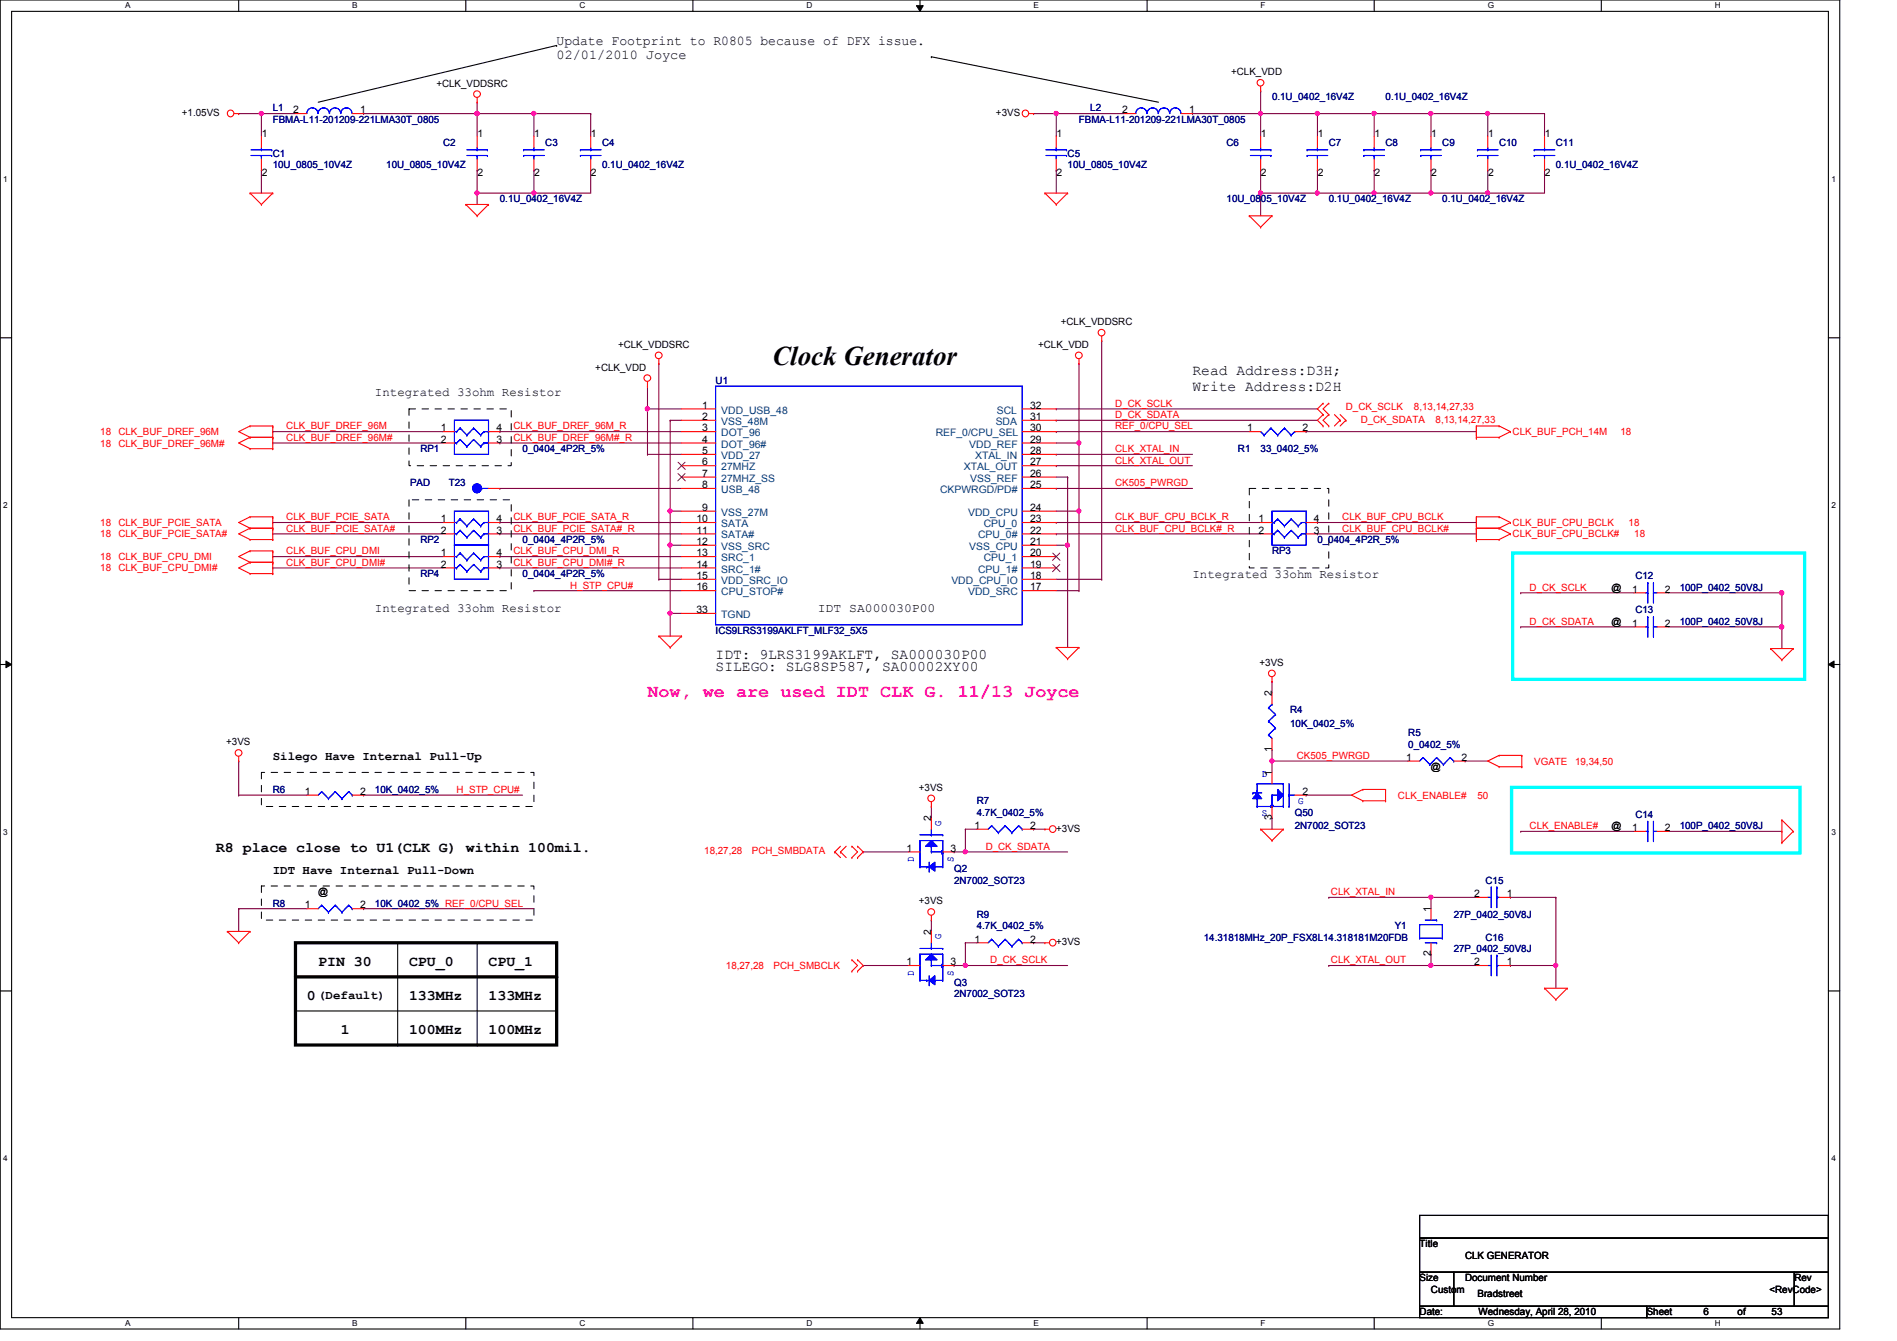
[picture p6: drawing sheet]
<svg xmlns="http://www.w3.org/2000/svg" width="297mm" height="210mm" viewBox="0 0 297 210" stroke-linecap="round" stroke-linejoin="round" font-family="sans-serif">
<defs><g id="words">
<text font-size="4.2" x="120.9" y="57.1">Clock Generator</text>
<text font-size="2.8" fill="#f0f" x="101.4" y="109.1">Now, we are used IDT CLK G. 11/13 Joyce</text>
<g font-size="2.3">
<text x="186.7" y="58.8">Read Address:D3H;</text>
<text x="186.7" y="61.3">Write Address:D2H</text>
<text x="112.1" y="103.2">IDT: 9LRS3199AKLFT, SA000030P00</text>
<text x="112.1" y="105">SILEGO: SLG8SP587, SA00002XY00</text>
<text x="33.8" y="133.4">R8 place close to U1(CLK G) within 100mil.</text>
<text x="49.8" y="151.2">PIN 30</text>
<text x="64" y="151.2">CPU_0</text>
<text x="76.5" y="151.2">CPU_1</text>
<text x="48" y="156.5">0</text>
<text x="53.4" y="161.9">1</text>
<text x="64" y="156.5">133MHz</text>
<text x="64" y="161.9">100MHz</text>
<text x="76.5" y="161.9">100MHz</text>
<text x="76.5" y="156.5">133MHz</text>
</g>
<g font-size="2.1">
<text x="87.2" y="7">Update Footprint to R0805 because of DFX issue.</text>
<text x="87.2" y="9.2">02/01/2010 Joyce</text>
</g>
<g font-size="1.9">
<text x="58.7" y="62">Integrated 33ohm Resistor</text>
<text x="58.7" y="95.8">Integrated 33ohm Resistor</text>
<text x="128.1" y="95.8">IDT SA000030P00</text>
<text x="186.7" y="90.4">Integrated 33ohm Resistor</text>
<text x="42.7" y="119">Silego Have Internal Pull-Up</text>
<text x="42.7" y="136.7">IDT Have Internal Pull-Down</text>
<text x="49.8" y="156.3">(Default)</text>
</g>
<g font-size="1.6">
<text x="192.8" y="11.8">+CLK_VDD</text>
<text x="45.9" y="17.7">2</text>
<text x="56.4" y="17.7">1</text>
<text x="68.3" y="13.5">+CLK_VDDSRC</text>
<text x="175.7" y="17.7">2</text>
<text x="186.2" y="17.7">1</text>
<text x="28.5" y="18.2">+1.05VS</text>
<text x="41" y="21.5">1</text>
<text x="74.8" y="21.5">1</text>
<text x="83.6" y="21.5">1</text>
<text x="92.5" y="21.5">1</text>
<text x="156" y="18.2">+3VS</text>
<text x="165.4" y="21.5">1</text>
<text x="197.4" y="21.5">1</text>
<text x="206.3" y="21.5">1</text>
<text x="215.2" y="21.5">1</text>
<text x="224.1" y="21.5">1</text>
<text x="233" y="21.5">1</text>
<text x="241.9" y="21.5">1</text>
<text x="41" y="27.6">2</text>
<text x="74.8" y="27.6">2</text>
<text x="83.6" y="27.6">2</text>
<text x="92.5" y="27.6">2</text>
<text x="165.4" y="27.6">2</text>
<text x="197.4" y="27.6">2</text>
<text x="206.3" y="27.6">2</text>
<text x="215.2" y="27.6">2</text>
<text x="224.1" y="27.6">2</text>
<text x="233" y="27.6">2</text>
<text x="241.9" y="27.6">2</text>
<text x="166.1" y="50.9">+CLK_VDDSRC</text>
<text x="93.2" y="58">+CLK_VDD</text>
<text x="96.8" y="54.4">+CLK_VDDSRC</text>
<text x="162.6" y="54.4">+CLK_VDD</text>
<text x="109.9" y="64">1</text>
<text x="109.9" y="65.7">2</text>
<text x="161.3" y="65.7">31</text>
<text x="161.3" y="64">32</text>
<text x="69" y="67.5">1</text>
<text x="69" y="69.3">2</text>
<text x="77.7" y="67.5">4</text>
<text x="77.7" y="69.3">3</text>
<text x="109.9" y="69.3">4</text>
<text x="109.9" y="71.1">5</text>
<text x="109.9" y="67.5">3</text>
<text x="161.3" y="71.1">28</text>
<text x="161.3" y="67.5">30</text>
<text x="161.3" y="69.3">29</text>
<text x="195.3" y="67.5">1</text>
<text x="204" y="67.5">2</text>
<text x="109.9" y="74.6">7</text>
<text x="109.9" y="72.9">6</text>
<text x="109.9" y="76.4">8</text>
<text x="161.3" y="76.4">25</text>
<text x="161.3" y="72.9">27</text>
<text x="161.3" y="74.6">26</text>
<text x="69" y="81.7">1</text>
<text x="69" y="83.5">2</text>
<text x="77.7" y="81.7">4</text>
<text x="77.7" y="83.5">3</text>
<text x="109" y="81.7">10</text>
<text x="109" y="83.5">11</text>
<text x="109.9" y="80">9</text>
<text x="161.3" y="83.5">22</text>
<text x="161.3" y="80">24</text>
<text x="161.3" y="81.7">23</text>
<text x="197.1" y="81.7">1</text>
<text x="197.1" y="83.5">2</text>
<text x="205.7" y="81.7">4</text>
<text x="205.7" y="83.5">3</text>
<text x="69" y="87.1">1</text>
<text x="69" y="88.9">2</text>
<text x="77.7" y="87.1">4</text>
<text x="77.7" y="88.9">3</text>
<text x="109" y="85.3">12</text>
<text x="109" y="87.1">13</text>
<text x="109" y="88.9">14</text>
<text x="161.3" y="88.9">19</text>
<text x="161.3" y="87.1">20</text>
<text x="161.3" y="85.3">21</text>
<text x="109" y="90.6">15</text>
<text x="109" y="92.4">16</text>
<text x="109" y="96">33</text>
<text x="161.3" y="90.6">18</text>
<text x="161.3" y="92.4">17</text>
<text x="252.3" y="92.5">@</text>
<text x="255.6" y="92.8">1</text>
<text x="260.7" y="92.8">2</text>
<text x="252.3" y="97.8">@</text>
<text x="255.6" y="98.1">1</text>
<text x="260.7" y="98.1">2</text>
<text x="197.2" y="104.2">+3VS</text>
<text x="199.1" y="109" transform="rotate(-90 199.1 109)">2</text>
<text x="35.4" y="116.7">+3VS</text>
<text x="199.1" y="117.7" transform="rotate(-90 199.1 117.7)">1</text>
<text x="220.2" y="119.1">1</text>
<text x="228.9" y="119.1">2</text>
<text x="47.7" y="124.4">1</text>
<text x="56.4" y="124.4">2</text>
<text x="143.9" y="123.8">+3VS</text>
<text x="199.1" y="121.5" transform="rotate(-90 199.1 121.5)">1</text>
<text x="204" y="124.4">2</text>
<text x="224.1" y="120.6">@</text>
<text x="145.8" y="128.6" transform="rotate(-90 145.8 128.6)">2</text>
<text x="152.6" y="129.8">1</text>
<text x="161.3" y="129.8">2</text>
<text x="165.4" y="130.2">+3VS</text>
<text x="199.1" y="128.4" transform="rotate(-90 199.1 128.4)">3</text>
<text x="252.3" y="129.8">@</text>
<text x="255.6" y="130.1">1</text>
<text x="260.7" y="130.1">2</text>
<text x="141.9" y="133.3">1</text>
<text x="148.8" y="133.3">3</text>
<text x="47.7" y="142.2">1</text>
<text x="49.8" y="140.1">@</text>
<text x="56.4" y="142.2">2</text>
<text x="143.9" y="141.6">+3VS</text>
<text x="224" y="142.8" transform="rotate(-90 224 142.8)">1</text>
<text x="230.8" y="140.4">2</text>
<text x="236" y="140.4">1</text>
<text x="145.8" y="146.3" transform="rotate(-90 145.8 146.3)">2</text>
<text x="152.6" y="147.5">1</text>
<text x="161.3" y="147.5">2</text>
<text x="165.4" y="148">+3VS</text>
<text x="224" y="149.7" transform="rotate(-90 224 149.7)">2</text>
<text x="141.9" y="151.1">1</text>
<text x="148.8" y="151.1">3</text>
<text x="230.8" y="151.1">2</text>
<text x="236" y="151.1">1</text>
<text x="222.3" y="195.2">Title</text>
<text x="229.4" y="197">CLK GENERATOR</text>
<text x="222.3" y="200.6">Size</text>
<text x="224.1" y="202.4">Custom</text>
<text x="229.4" y="200.6">Document Number</text>
<text x="231.3" y="203.1">Bradstreet</text>
<text x="277.1" y="202.4">&lt;RevCode&gt;</text>
<text x="281" y="200.6">Rev</text>
<text x="222.3" y="205.9">Date:</text>
<text x="231.5" y="205.9">Wednesday, April 28, 2010</text>
<text x="257.8" y="205.9">Sheet</text>
<text x="266.7" y="205.9">6</text>
<text x="272.1" y="205.9">of</text>
<text x="277.4" y="205.9">53</text>
</g>
<g font-size="1.6" fill="#000080">
<text x="42.7" y="17.4">L1</text>
<text x="170.7" y="17.4">L2</text>
<text x="199.2" y="15.7">0.1U_0402_16V4Z</text>
<text x="217" y="15.7">0.1U_0402_16V4Z</text>
<text x="42.7" y="19.2">FBMA-L11-201209-221LMA30T_0805</text>
<text x="69.4" y="22.8">C2</text>
<text x="85.4" y="22.8">C3</text>
<text x="94.3" y="22.8">C4</text>
<text x="168.9" y="19.2">FBMA-L11-201209-221LMA30T_0805</text>
<text x="192.1" y="22.8">C6</text>
<text x="208.1" y="22.8">C7</text>
<text x="217" y="22.8">C8</text>
<text x="225.8" y="22.8">C9</text>
<text x="234.7" y="22.8">C10</text>
<text x="243.6" y="22.8">C11</text>
<text x="42.7" y="24.6">C1</text>
<text x="42.7" y="26.3">10U_0805_10V4Z</text>
<text x="60.5" y="26.3">10U_0805_10V4Z</text>
<text x="94.3" y="26.3">0.1U_0402_16V4Z</text>
<text x="167.2" y="24.6">C5</text>
<text x="167.2" y="26.3">10U_0805_10V4Z</text>
<text x="243.6" y="26.3">0.1U_0402_16V4Z</text>
<text x="78.3" y="31.7">0.1U_0402_16V4Z</text>
<text x="192.1" y="31.7">10U_0805_10V4Z</text>
<text x="208.1" y="31.7">0.1U_0402_16V4Z</text>
<text x="225.8" y="31.7">0.1U_0402_16V4Z</text>
<text x="112.1" y="60.1">U1</text>
<text x="65.8" y="70.8">RP1</text>
<text x="81.8" y="70.8">0_0404_4P2R_5%</text>
<text x="193.8" y="70.8">R1</text>
<text x="197.4" y="70.8">33_0402_5%</text>
<text x="64.2" y="76.1">PAD</text>
<text x="70.3" y="76.1">T23</text>
<text x="65.8" y="85">RP2</text>
<text x="81.8" y="85">0_0404_4P2R_5%</text>
<text x="199.2" y="86.8">RP3</text>
<text x="206.3" y="85">0_0404_4P2R_5%</text>
<text x="65.8" y="90.3">RP4</text>
<text x="81.8" y="90.3">0_0404_4P2R_5%</text>
<text x="256.1" y="90.7">C12</text>
<text x="263" y="92.5">100P_0402_50V8J</text>
<text x="112.1" y="99.2">ICS9LRS3199AKLFT_MLF32_5X5</text>
<text x="256.1" y="96">C13</text>
<text x="263" y="97.8">100P_0402_50V8J</text>
<text x="202" y="111.7">R4</text>
<text x="202" y="113.8">10K_0402_5%</text>
<text x="220.5" y="115.2">R5</text>
<text x="220.5" y="117">0_0402_5%</text>
<text x="42.7" y="124.1">R6</text>
<text x="58.7" y="124.1">10K_0402_5%</text>
<text x="152.9" y="125.9">R7</text>
<text x="152.9" y="127.7">4.7K_0402_5%</text>
<text x="202.7" y="127.7">Q50</text>
<text x="202.7" y="129.8">2N7002_SOT23</text>
<text x="256.1" y="128">C14</text>
<text x="263" y="129.8">100P_0402_50V8J</text>
<text x="149.4" y="136.6">Q2</text>
<text x="42.7" y="141.9">R8</text>
<text x="58.7" y="141.9">10K_0402_5% REF_0/CPU_SEL</text>
<text x="149.4" y="138.3">2N7002_SOT23</text>
<text x="152.9" y="143.7">R9</text>
<text x="227.6" y="143.7">27P_0402_50V8J</text>
<text x="232.6" y="138.3">C15</text>
<text x="152.9" y="145.5">4.7K_0402_5%</text>
<text x="188.5" y="147.2">14.31818MHz_20P_FSX8L14.318181M20FDB</text>
<text x="218.4" y="145.5">Y1</text>
<text x="227.6" y="149">27P_0402_50V8J</text>
<text x="232.6" y="147.2">C16</text>
<text x="149.4" y="154.3">Q3</text>
<text x="149.4" y="156.1">2N7002_SOT23</text>
</g>
<g font-size="1.6" fill="#004080">
<text x="112.9" y="64.7">VDD_USB_48</text>
<text x="156.1" y="64.7">SCL</text>
<text x="112.9" y="70.1">DOT_96#</text>
<text x="112.9" y="66.5">VSS_48M</text>
<text x="112.9" y="71.8">VDD_27</text>
<text x="112.9" y="68.3">DOT_96</text>
<text x="146.5" y="68.3">REF_0/CPU_SEL</text>
<text x="151.8" y="70.1">VDD_REF</text>
<text x="152.7" y="71.8">XTAL_IN</text>
<text x="155.9" y="66.5">SDA</text>
<text x="112.9" y="75.4">27MHZ_SS</text>
<text x="112.9" y="73.6">27MHZ</text>
<text x="112.9" y="77.2">USB_48</text>
<text x="147.2" y="77.2">CKPWRGD/PD#</text>
<text x="150.9" y="73.6">XTAL_OUT</text>
<text x="151.9" y="75.4">VSS_REF</text>
<text x="112.9" y="82.5">SATA</text>
<text x="112.9" y="80.7">VSS_27M</text>
<text x="151.6" y="80.7">VDD_CPU</text>
<text x="154" y="82.5">CPU_0</text>
<text x="112.9" y="84.3">SATA#</text>
<text x="112.9" y="86.1">VSS_SRC</text>
<text x="112.9" y="87.8">SRC_1</text>
<text x="112.9" y="89.6">SRC_1#</text>
<text x="151.8" y="86.1">VSS_CPU</text>
<text x="153.2" y="89.6">CPU_1#</text>
<text x="153.2" y="84.3">CPU_0#</text>
<text x="154" y="87.8">CPU_1</text>
<text x="112.9" y="91.4">VDD_SRC_IO</text>
<text x="112.9" y="93.2">CPU_STOP#</text>
<text x="149" y="91.4">VDD_CPU_IO</text>
<text x="151.6" y="93.2">VDD_SRC</text>
<text x="112.9" y="96.7">TGND</text>
</g>
<g font-size="1.6" fill="#f00">
<text x="174.6" y="63.7">D_CK_SCLK</text>
<text x="174.6" y="65.4">D_CK_SDATA</text>
<text x="210.7" y="64.2">D_CK_SCLK</text>
<text x="221.4" y="64.2">8,13,14,27,33</text>
<text x="15.7" y="68.1">18</text>
<text x="15.7" y="69.9">18</text>
<text x="18.5" y="68.1">CLK_BUF_DREF_96M</text>
<text x="18.5" y="69.9">CLK_BUF_DREF_96M#</text>
<text x="44.8" y="67.2">CLK_BUF_DREF_96M</text>
<text x="44.8" y="69">CLK_BUF_DREF_96M#</text>
<text x="80.4" y="67.2">CLK_BUF_DREF_96M_R</text>
<text x="80.4" y="69">CLK_BUF_DREF_96M#_R</text>
<text x="174.6" y="70.8">CLK_XTAL_IN</text>
<text x="174.6" y="67.2">REF_0/CPU_SEL</text>
<text x="213.1" y="66.2">D_CK_SDATA</text>
<text x="224.8" y="66.2">8,13,14,27,33</text>
<text x="236.9" y="68.1">CLK_BUF_PCH_14M</text>
<text x="253.7" y="68.1">18</text>
<text x="174.6" y="72.6">CLK_XTAL_OUT</text>
<text x="174.6" y="76.1">CK505_PWRGD</text>
<text x="15.7" y="82.3">18</text>
<text x="18.5" y="82.3">CLK_BUF_PCIE_SATA</text>
<text x="44.8" y="81.4">CLK_BUF_PCIE_SATA</text>
<text x="44.8" y="83.2">CLK_BUF_PCIE_SATA#</text>
<text x="80.4" y="81.4">CLK_BUF_PCIE_SATA_R</text>
<text x="80.4" y="83.2">CLK_BUF_PCIE_SATA#_R</text>
<text x="174.6" y="81.4">CLK_BUF_CPU_BCLK_R</text>
<text x="174.6" y="83.2">CLK_BUF_CPU_BCLK#_R</text>
<text x="210.2" y="81.4">CLK_BUF_CPU_BCLK</text>
<text x="210.2" y="83.2">CLK_BUF_CPU_BCLK#</text>
<text x="236.9" y="82.3">CLK_BUF_CPU_BCLK</text>
<text x="255" y="82.3">18</text>
<text x="15.7" y="84.1">18</text>
<text x="15.7" y="87.7">18</text>
<text x="15.7" y="89.5">18</text>
<text x="18.5" y="84.1">CLK_BUF_PCIE_SATA#</text>
<text x="18.5" y="87.7">CLK_BUF_CPU_DMI</text>
<text x="18.5" y="89.5">CLK_BUF_CPU_DMI#</text>
<text x="44.8" y="88.6">CLK_BUF_CPU_DMI#</text>
<text x="44.8" y="86.8">CLK_BUF_CPU_DMI</text>
<text x="80.4" y="88.6">CLK_BUF_CPU_DMI#_R</text>
<text x="80.4" y="86.8">CLK_BUF_CPU_DMI_R</text>
<text x="236.9" y="84.1">CLK_BUF_CPU_BCLK#</text>
<text x="255.9" y="84.1">18</text>
<text x="89.3" y="92.1">H_STP_CPU#</text>
<text x="239.5" y="92.5">D_CK_SCLK</text>
<text x="239.5" y="97.8">D_CK_SDATA</text>
<text x="203.1" y="118.8">CK505_PWRGD</text>
<text x="240.2" y="119.7">VGATE</text>
<text x="246.6" y="119.7">19,34,50</text>
<text x="71.5" y="124.1">H_STP_CPU#</text>
<text x="218.9" y="125">CLK_ENABLE#</text>
<text x="231.3" y="125">50</text>
<text x="239.5" y="129.8">CLK_ENABLE#</text>
<text x="110.3" y="133.7">18,27,28</text>
<text x="117.7" y="133.7">PCH_SMBDATA</text>
<text x="154.3" y="133">D_CK_SDATA</text>
<text x="208.4" y="140.1">CLK_XTAL_IN</text>
<text x="113.7" y="151.7">18,27,28</text>
<text x="121.1" y="151.7">PCH_SMBCLK</text>
<text x="155.1" y="150.8">D_CK_SCLK</text>
<text x="208.4" y="150.8">CLK_XTAL_OUT</text>
</g>
<g font-size="1.6" fill="#00f">
<text x="197.6" y="121.6">D</text>
<text x="203.3" y="125.9">G</text>
<text x="147.4" y="129.2" transform="rotate(-90 147.4 129.2)">G</text>
<text x="197.6" y="127.8">S</text>
<text x="143.1" y="135" transform="rotate(-90 143.1 135)">D</text>
<text x="149.3" y="135" transform="rotate(-90 149.3 135)">S</text>
<text x="147.4" y="147" transform="rotate(-90 147.4 147)">G</text>
<text x="143.1" y="152.7" transform="rotate(-90 143.1 152.7)">D</text>
<text x="149.3" y="152.7" transform="rotate(-90 149.3 152.7)">S</text>
</g>
<g font-size="1.3">
<text x="19.6" y="1.3">A</text>
<text x="55.2" y="1.3">B</text>
<text x="90.7" y="1.3">C</text>
<text x="126.3" y="1.3">D</text>
<text x="161.8" y="1.3">E</text>
<text x="197.4" y="1.3">F</text>
<text x="233" y="1.3">G</text>
<text x="268.5" y="1.3">H</text>
<text x=".5" y="28.4">1</text>
<text x="286.8" y="28.4">1</text>
<text x=".5" y="79.5">2</text>
<text x="286.8" y="79.5">2</text>
<text x=".5" y="130.7">3</text>
<text x="286.8" y="130.7">3</text>
<text x=".5" y="181.8">4</text>
<text x="286.8" y="181.8">4</text>
<text x="19.6" y="207.6">A</text>
<text x="55.2" y="207.6">B</text>
<text x="90.7" y="207.6">C</text>
<text x="126.3" y="207.6">D</text>
<text x="161.8" y="207.6">E</text>
<text x="197.4" y="207.6">F</text>
<text x="233" y="207.6">G</text>
<text x="268.5" y="207.6">H</text>
</g>
</g></defs>
<path d="M0 0h288.1v208h-288.1zM1.8 1.8h284.5v204.4h-284.5z" fill="none" stroke="#000" stroke-width=".17"/>
<g fill="#fff">
<path d="M19.6 .2h.8v1.4h-.8z"/>
<path d="M19.6 206.4h.8v1.4h-.8z"/>
</g>
<path d="M37.4 0v1.8M37.4 206.2v1.8" fill="none" stroke="#000" stroke-width=".17"/>
<g fill="#fff">
<path d="M55.2 .2h.8v1.4h-.8z"/>
<path d="M55.2 206.4h.8v1.4h-.8z"/>
</g>
<path d="M72.9 0v1.8M72.9 206.2v1.8" fill="none" stroke="#000" stroke-width=".17"/>
<g fill="#fff">
<path d="M90.7 .2h.9v1.4h-.9z"/>
<path d="M90.7 206.4h.9v1.4h-.9z"/>
</g>
<path d="M108.5 0v1.8M108.5 206.2v1.8" fill="none" stroke="#000" stroke-width=".17"/>
<g fill="#fff">
<path d="M126.3 .2h.9v1.4h-.9z"/>
<path d="M126.3 206.4h.9v1.4h-.9z"/>
</g>
<path d="M144.1 0v1.8M144.1 206.2v1.8" fill="none" stroke="#000" stroke-width=".17"/>
<path d="M143.5 .9h1.1l-.5 .9zM144.1 206.2l.5 .9h-1.1z" fill="#000"/>
<path d="M143.5 .9h1.1l-.5 .9zM144.1 206.2l.5 .9h-1.1z" fill="none" stroke="#000" stroke-width=".16"/>
<g fill="#fff">
<path d="M161.8 .2h.8v1.4h-.8z"/>
<path d="M161.8 206.4h.8v1.4h-.8z"/>
</g>
<path d="M179.6 0v1.8M179.6 206.2v1.8" fill="none" stroke="#000" stroke-width=".17"/>
<g fill="#fff">
<path d="M197.4 .2h.8v1.4h-.8z"/>
<path d="M197.4 206.4h.8v1.4h-.8z"/>
</g>
<path d="M215.2 0v1.8M215.2 206.2v1.8" fill="none" stroke="#000" stroke-width=".17"/>
<g fill="#fff">
<path d="M233 .2h.9v1.4h-.9z"/>
<path d="M233 206.4h.9v1.4h-.9z"/>
</g>
<path d="M250.7 0v1.8M250.7 206.2v1.8" fill="none" stroke="#000" stroke-width=".17"/>
<g fill="#fff">
<path d="M268.5 .2h.9v1.4h-.9z"/>
<path d="M268.5 206.4h.9v1.4h-.9z"/>
<path d="M.5 27.3h.7v1.4h-.7z"/>
<path d="M286.8 27.3h.6v1.4h-.6z"/>
<path d="M.5 78.4h.7v1.4h-.7z"/>
<path d="M286.8 78.4h.6v1.4h-.6z"/>
</g>
<path d="M0 52.9h1.8M286.3 52.9h1.8" fill="none" stroke="#000" stroke-width=".17"/>
<g fill="#fff">
<path d="M.5 129.5h.7v1.4h-.7z"/>
<path d="M286.8 129.5h.6v1.4h-.6z"/>
</g>
<path d="M0 104h1.8M286.3 104h1.8" fill="none" stroke="#000" stroke-width=".17"/>
<path d="M.9 103.5l.9 .5-.9 .5zM286.3 104l.9-.5v1z" fill="#000"/>
<path d="M.9 103.5l.9 .5-.9 .5zM286.3 104l.9-.5v1z" fill="none" stroke="#000" stroke-width=".16"/>
<g fill="#fff">
<path d="M.5 180.6h.7v1.4h-.7z"/>
<path d="M286.8 180.6h.6v1.4h-.6z"/>
</g>
<path d="M0 155.1h1.8M286.3 155.1h1.8" fill="none" stroke="#000" stroke-width=".17"/>
<path d="M42.7 67.6h.1M42.7 69.3h.1M42.7 67.6h26.7M42.7 69.3h26.7M101.4 64h.1M101.4 60.5v10.6M101.4 64h5.3" fill="none" stroke="#800040" stroke-width=".17"/>
<circle cx="101.4" cy="64" r=".32" fill="#f0f"/>
<circle cx="101.4" cy="64" r=".32" fill="none" stroke="#f0f" stroke-width=".17"/>
<g fill="none" stroke="#800040" stroke-width=".17">
<path d="M101.4 71.1h.1M101.4 71.1h5.3M42.7 88.9h.1M42.7 87.1h.1M42.7 88.9h26.7M42.7 87.1h26.7M103.2 90.7h.1M103.2 90.7h3.5M37.4 119.1h.1M37.4 119.1v5.4M37.4 124.5h.1M37.4 124.5h10.6"/>
<path d="M56.9 124.5h.1M56.9 124.5h24.9M224.1 151.1h.1M224.1 151.1h7.1"/>
</g>
<circle cx="224" cy="151.1" r=".32" fill="#f0f"/>
<circle cx="224" cy="151.1" r=".32" fill="none" stroke="#f0f" stroke-width=".17"/>
<path d="M224.1 140.5h.1M224.1 140.5h7.1M243.6 140.5h.1M243.6 140.5v10.6" fill="none" stroke="#800040" stroke-width=".17"/>
<circle cx="224" cy="140.4" r=".32" fill="#f0f"/>
<circle cx="224" cy="140.4" r=".32" fill="none" stroke="#f0f" stroke-width=".17"/>
<path d="M78.3 88.9h.1M78.3 87.1h.1M78.3 88.9h28.4M78.3 87.1h28.4M224.1 149.4h.1M224.1 149.4v1.7M243.6 151.1h.1M243.6 151.1v3.6" fill="none" stroke="#800040" stroke-width=".17"/>
<circle cx="243.6" cy="151.1" r=".32" fill="#f0f"/>
<circle cx="243.6" cy="151.1" r=".32" fill="none" stroke="#f0f" stroke-width=".17"/>
<path d="M74.7 17.8h.1M74.7 17.8h8.9M74.7 26.7h.1M74.7 30.2h.1M74.7 26.7v5.3M224.1 140.5h.1M224.1 140.5v1.7M236.5 151.1h.1M236.5 140.5h.1M236.5 151.1h7.1M236.5 140.5h7.1" fill="none" stroke="#800040" stroke-width=".17"/>
<circle cx="74.7" cy="17.8" r=".32" fill="#f0f"/>
<circle cx="74.7" cy="17.8" r=".32" fill="none" stroke="#f0f" stroke-width=".17"/>
<path d="M74.7 17.8h.1M74.7 17.8v3.5M83.6 17.8h.1M83.6 17.8v3.5M74.7 30.2h.1M74.7 30.2h8.9" fill="none" stroke="#800040" stroke-width=".17"/>
<circle cx="74.7" cy="30.2" r=".32" fill="#f0f"/>
<circle cx="74.7" cy="30.2" r=".32" fill="none" stroke="#f0f" stroke-width=".17"/>
<path d="M83.6 17.8h.1M83.6 17.8h8.9M83.6 26.7h.1M83.6 26.7v3.5" fill="none" stroke="#800040" stroke-width=".17"/>
<circle cx="83.6" cy="17.8" r=".32" fill="#f0f"/>
<circle cx="83.6" cy="17.8" r=".32" fill="none" stroke="#f0f" stroke-width=".17"/>
<path d="M83.6 30.2h.1M83.6 30.2h8.9" fill="none" stroke="#800040" stroke-width=".17"/>
<circle cx="83.6" cy="30.2" r=".32" fill="#f0f"/>
<circle cx="83.6" cy="30.2" r=".32" fill="none" stroke="#f0f" stroke-width=".17"/>
<path d="M37.4 17.8h.1M37.4 17.8h8.9M40.9 17.8h.1M56.9 17.8h.1M56.9 17.8h17.8M92.5 17.8h.1M92.5 17.8v3.5M40.9 26.7h.1M40.9 26.7v3.5M92.5 26.7h.1M92.5 26.7v3.5" fill="none" stroke="#800040" stroke-width=".17"/>
<circle cx="74.7" cy="17.8" r=".32" fill="#f0f"/>
<circle cx="74.7" cy="17.8" r=".32" fill="none" stroke="#f0f" stroke-width=".17"/>
<path d="M40.9 17.8h.1M40.9 17.8v3.5" fill="none" stroke="#800040" stroke-width=".17"/>
<circle cx="40.9" cy="17.8" r=".32" fill="#f0f"/>
<circle cx="40.9" cy="17.8" r=".32" fill="none" stroke="#f0f" stroke-width=".17"/>
<g fill="none" stroke="#800040" stroke-width=".17">
<path d="M103.2 56.9h.1M103.2 56.9v33.8M165.4 72.9h.1M165.4 71.1h.1M165.4 76.5h.1M165.4 74.7h1.8M165.4 72.9h21.3M165.4 71.1h21.3M165.4 76.5h21.3M167.2 74.7h.1M168.9 69.3h.1M168.9 69.3v10.7"/>
<path d="M165.4 80h3.5M168.9 80h.1M151.2 151.1h.1M151.2 151.1h16"/>
</g>
<circle cx="151.1" cy="151.1" r=".32" fill="#f0f"/>
<circle cx="151.1" cy="151.1" r=".32" fill="none" stroke="#f0f" stroke-width=".17"/>
<path d="M151.2 133.3h.1M151.2 133.3h16M135.2 151.1h.1M135.2 151.1h7.1M145.8 144h.1M145.8 144v1.8M149.4 151.1h.1M151.2 147.6h.1M151.2 147.6v3.5h-1.8M151.2 147.6h1.7M161.8 147.6h.1M161.8 147.6h1.8" fill="none" stroke="#800040" stroke-width=".17"/>
<circle cx="151.1" cy="133.3" r=".32" fill="#f0f"/>
<circle cx="151.1" cy="133.3" r=".32" fill="none" stroke="#f0f" stroke-width=".17"/>
<g fill="none" stroke="#800040" stroke-width=".17">
<path d="M167.2 85.3h.1M167.2 85.3v16M135.2 133.3h.1M135.2 133.3h7.1M145.8 126.2h.1M145.8 126.2v1.8M149.4 133.3h.1M151.2 129.8h.1M151.2 129.8h1.7M151.2 129.8v3.5h-1.8M161.8 129.8h.1M161.8 129.8h1.8"/>
<path d="M37.4 142.2h.1M37.4 142.2v3.6M37.4 142.2h10.6M56.9 142.2h.1M56.9 142.2h26.7"/>
</g>
<circle cx="167.1" cy="85.3" r=".32" fill="#f0f"/>
<circle cx="167.1" cy="85.3" r=".32" fill="none" stroke="#f0f" stroke-width=".17"/>
<g fill="none" stroke="#800040" stroke-width=".17">
<path d="M104.9 65.8h.1M104.9 65.8h1.8M104.9 65.8v14.2M204.5 67.6h.1M204.5 67.6h26.7M83.6 92.5h.1M83.6 92.5h23.1M104.9 80h.1M165.4 81.8h.1M165.4 83.6h.1M165.4 81.8h32M165.4 83.6h32"/>
<path d="M206.3 81.8h.1M206.3 83.6h.1M206.3 81.8h24.9M206.3 83.6h24.9"/>
</g>
<circle cx="104.9" cy="80" r=".32" fill="#f0f"/>
<circle cx="104.9" cy="80" r=".32" fill="none" stroke="#f0f" stroke-width=".17"/>
<path d="M168.9 56.9h.1M168.9 56.9v12.4M78.3 67.6h.1M78.3 69.3h.1M78.3 67.6h28.4M78.3 69.3h28.4M165.4 69.3h3.5M168.9 69.3h.1M165.4 85.3h1.8M167.2 85.3h.1" fill="none" stroke="#800040" stroke-width=".17"/>
<circle cx="168.9" cy="69.3" r=".32" fill="#f0f"/>
<circle cx="168.9" cy="69.3" r=".32" fill="none" stroke="#f0f" stroke-width=".17"/>
<path d="M224.1 17.8h.1M224.1 17.8h8.9M233 17.8h.1M233 17.8v3.5M206.3 26.7h.1M206.3 26.7v3.5" fill="none" stroke="#800040" stroke-width=".17"/>
<circle cx="224" cy="17.8" r=".32" fill="#f0f"/>
<circle cx="224" cy="17.8" r=".32" fill="none" stroke="#f0f" stroke-width=".17"/>
<path d="M161.8 17.8h.1M161.8 17.8h3.6M165.4 17.8h.1M165.4 17.8v3.5M197.4 17.8h.1M197.4 17.8h8.9" fill="none" stroke="#800040" stroke-width=".17"/>
<circle cx="197.4" cy="17.8" r=".32" fill="#f0f"/>
<circle cx="197.4" cy="17.8" r=".32" fill="none" stroke="#f0f" stroke-width=".17"/>
<path d="M215.2 30.2h.1M224.1 26.7h.1M224.1 26.7v3.5h-8.9" fill="none" stroke="#800040" stroke-width=".17"/>
<circle cx="215.2" cy="30.2" r=".32" fill="#f0f"/>
<circle cx="215.2" cy="30.2" r=".32" fill="none" stroke="#f0f" stroke-width=".17"/>
<g fill="none" stroke="#800040" stroke-width=".17">
<path d="M186.7 17.8h.1M197.4 14.2h.1M197.4 14.2v3.6h-10.7M206.3 17.8h.1M206.3 17.8h8.9M206.3 17.8v3.5M215.2 17.8h.1M215.2 17.8v3.5M165.4 26.7h.1M165.4 26.7v3.5M197.4 26.7h.1M197.4 30.2h.1"/>
<path d="M197.4 26.7v7.1"/>
</g>
<circle cx="206.3" cy="17.8" r=".32" fill="#f0f"/>
<circle cx="206.3" cy="17.8" r=".32" fill="none" stroke="#f0f" stroke-width=".17"/>
<path d="M197.4 30.2h.1M197.4 30.2h8.9" fill="none" stroke="#800040" stroke-width=".17"/>
<circle cx="197.4" cy="30.2" r=".32" fill="#f0f"/>
<circle cx="197.4" cy="30.2" r=".32" fill="none" stroke="#f0f" stroke-width=".17"/>
<path d="M165.4 17.8h.1M165.4 17.8h10.7" fill="none" stroke="#800040" stroke-width=".17"/>
<circle cx="165.4" cy="17.8" r=".32" fill="#f0f"/>
<circle cx="165.4" cy="17.8" r=".32" fill="none" stroke="#f0f" stroke-width=".17"/>
<path d="M233 17.8h.1M233 17.8h8.8M241.8 17.8h.1M241.8 17.8v3.5" fill="none" stroke="#800040" stroke-width=".17"/>
<circle cx="232.9" cy="17.8" r=".32" fill="#f0f"/>
<circle cx="232.9" cy="17.8" r=".32" fill="none" stroke="#f0f" stroke-width=".17"/>
<path d="M197.4 17.8h.1M197.4 17.8v3.5M233 30.2h.1M241.8 26.7h.1M241.8 26.7v3.5h-8.8" fill="none" stroke="#800040" stroke-width=".17"/>
<circle cx="232.9" cy="30.2" r=".32" fill="#f0f"/>
<circle cx="232.9" cy="30.2" r=".32" fill="none" stroke="#f0f" stroke-width=".17"/>
<path d="M206.3 30.2h.1M215.2 26.7h.1M215.2 26.7v3.5h-8.9" fill="none" stroke="#800040" stroke-width=".17"/>
<circle cx="206.3" cy="30.2" r=".32" fill="#f0f"/>
<circle cx="206.3" cy="30.2" r=".32" fill="none" stroke="#f0f" stroke-width=".17"/>
<path d="M215.2 17.8h.1M215.2 17.8h8.9M224.1 17.8h.1M224.1 17.8v3.5" fill="none" stroke="#800040" stroke-width=".17"/>
<circle cx="215.2" cy="17.8" r=".32" fill="#f0f"/>
<circle cx="215.2" cy="17.8" r=".32" fill="none" stroke="#f0f" stroke-width=".17"/>
<path d="M224.1 30.2h.1M233 26.7h.1M233 26.7v3.5h-8.9" fill="none" stroke="#800040" stroke-width=".17"/>
<circle cx="224" cy="30.2" r=".32" fill="#f0f"/>
<circle cx="224" cy="30.2" r=".32" fill="none" stroke="#f0f" stroke-width=".17"/>
<path d="M167.2 74.7h.1M167.2 74.7v10.6M165.4 92.5h3.5M168.9 92.5h.1M168.9 80h.1M168.9 80v12.5" fill="none" stroke="#800040" stroke-width=".17"/>
<circle cx="168.9" cy="80" r=".32" fill="#f0f"/>
<circle cx="168.9" cy="80" r=".32" fill="none" stroke="#f0f" stroke-width=".17"/>
<path d="M42.7 81.8h.1M42.7 83.6h.1M42.7 81.8h26.7M42.7 83.6h26.7M104.9 96h.1M104.9 85.3h.1M104.9 96h1.8M104.9 85.3v10.7" fill="none" stroke="#800040" stroke-width=".17"/>
<circle cx="104.9" cy="85.3" r=".32" fill="#f0f"/>
<circle cx="104.9" cy="85.3" r=".32" fill="none" stroke="#f0f" stroke-width=".17"/>
<path d="M104.9 96h.1M104.9 96v3.6" fill="none" stroke="#800040" stroke-width=".17"/>
<circle cx="104.9" cy="96" r=".32" fill="#f0f"/>
<circle cx="104.9" cy="96" r=".32" fill="none" stroke="#f0f" stroke-width=".17"/>
<g fill="none" stroke="#800040" stroke-width=".17">
<path d="M172.5 53.3h.1M172.5 53.3v37.4M165.4 64h.1M165.4 65.8h.1M165.4 64h40.9M165.4 65.8h40.9M78.3 81.8h.1M78.3 83.6h.1M78.3 81.8h28.4M78.3 83.6h28.4M104.9 85.3h.1M104.9 80h.1"/>
<path d="M104.9 85.3h1.8M104.9 80h1.8M104.9 80v5.3M165.4 90.7h7.1M172.5 90.7h.1M199.2 119.1h.1M199.2 119.1h21.3M229.4 119.1h.1M229.4 119.1h3.6M199.2 128h.1M199.2 128v1.8M204.5 124.5h.1"/>
<path d="M204.5 124.5h7.1M208.1 151.1h.1M208.1 140.5h.1M208.1 151.1h16M208.1 140.5h16"/>
</g>
<circle cx="199.2" cy="119.1" r=".32" fill="#f0f"/>
<circle cx="199.2" cy="119.1" r=".32" fill="none" stroke="#f0f" stroke-width=".17"/>
<g fill="none" stroke="#800040" stroke-width=".17">
<path d="M74.7 16h.1M74.7 16v1.8M78.3 76.5h.1M78.3 76.5h28.4M261.2 92.8h17.8M279 92.8h.1M199.2 117.3h.1M199.2 119.1h.1M199.2 106.7h.1M199.2 106.7v1.8M199.2 117.3v3.6M238.1 130.1h.1"/>
<path d="M238.1 130.1h17.8M261.2 130.1h17.8M279 130.1h.1"/>
</g>
<circle cx="279" cy="92.8" r=".34" fill="#f0f"/>
<circle cx="279" cy="92.8" r=".34" fill="none" stroke="#f0f" stroke-width=".17"/>
<path d="M238.1 92.8h.1M238.1 92.8h17.8M261.2 98.1h17.8M279 98.1h.1" fill="none" stroke="#800040" stroke-width=".17"/>
<circle cx="279" cy="98.1" r=".34" fill="#f0f"/>
<circle cx="279" cy="98.1" r=".34" fill="none" stroke="#f0f" stroke-width=".17"/>
<path d="M165.4 67.6h.1M165.4 67.6h30.2M238.1 98.1h.1M238.1 98.1h17.8M279 98.1h.1M279 92.6h.1M279 92.8h.1M279 92.6v8.9" fill="none" stroke="#800040" stroke-width=".17"/>
<g fill="none" stroke="#f00" stroke-width=".17">
<path d="M36.7 17.8h.7M37.4 17.8h.1M74.7 16h.1M74.7 15.3v.7M161.1 17.8h.7M161.8 17.8h.1M197.4 14.2h.1M197.4 13.5v.7M39.2 30.2h.1M39.2 30.2h3.5M39.2 30.2l1.7 1.8M40.9 32h.1"/>
<path d="M42.7 30.2h.1M42.7 30.2l-1.8 1.8M72.9 32h.1M72.9 32h3.6M72.9 32l1.8 1.8M74.7 33.8h.1M76.5 32h.1M76.5 32l-1.8 1.8M163.6 30.2h.1M163.6 30.2h3.6M163.6 30.2l1.8 1.8M165.4 32h.1"/>
<path d="M167.2 30.2h.1M167.2 30.2l-1.8 1.8M195.6 33.8h.1M195.6 33.8h3.6M195.6 33.8l1.8 1.8M197.4 35.6h.1M199.2 33.8h.1M199.2 33.8l-1.8 1.8M101.4 59.7v.8M103.2 56.9h.1M103.2 56.2v.7M168.9 56.9h.1"/>
<path d="M168.9 56.2v.7M172.5 53.3h.1M172.5 52.6v.7M39.2 66.7h.1M39.2 68.5h.1M39.2 70.2h.1M39.2 66.7l-1.8 .9 1.8 .9M39.2 66.7h3.5M39.2 68.5h3.5M39.2 68.5l-1.8 .8 1.8 .9M39.2 70.2h3.5M42.7 66.7h.1"/>
<path d="M42.7 68.5h.1M42.7 66.8h.1M42.7 70.2h.1M42.7 68.6h.1M42.7 66.7v3.5M101.4 60.5h.1M207.2 64.9h.1M207.2 63.1h.1M207.2 66.7h.1M207.2 63.1l-.9 .9 .9 .9M207.2 64.9l-.9 .9 .9 .9M208.1 63.1h.1"/>
<path d="M208.1 64.9h.1M208.1 66.7h.1M208.1 63.1l-.9 .9 .9 .9M208.1 64.9l-.9 .9 .9 .9M209 64.9l.8 .9M209.8 65.8h.1M209.8 65.8l-.8 .9M209.8 64.9l.9 .9M210.7 65.8h.1M210.7 65.8l-.9 .9M231.2 68.6h.1M231.2 68.5h.1"/>
<path d="M231.2 66.7h.1M231.2 66.7h3.5M231.2 68.5h3.5M231.2 66.7v1.9M234.7 66.7h.1M234.7 68.5h.1M234.7 66.7l1.8 .9M236.5 67.6h.1M236.5 67.6l-1.8 .9M39.2 80.9h.1M39.2 82.7h.1M39.2 84.5h.1"/>
<path d="M39.2 86.2h.1M39.2 88h.1M39.2 89.8h.1M39.2 80.9l-1.8 .9 1.8 .9M39.2 80.9h3.5M39.2 82.7h3.5M39.2 82.7l-1.8 .9 1.8 .9M39.2 84.5h3.5M39.2 86.2l-1.8 .9 1.8 .9M39.2 86.2h3.5M39.2 88h3.5M39.2 88l-1.8 .9 1.8 .9"/>
<path d="M39.2 89.8h3.5M42.7 80.9h.1M42.7 82.7h.1M42.7 81.1h.1M42.7 84.5h.1M42.7 82.8h.1M42.7 86.2h.1M42.7 88h.1M42.7 86.4h.1M42.7 89.8h.1M42.7 88.2h.1M42.7 80.9v3.6"/>
<path d="M42.7 86.2v3.6M103.2 99.6h.1M103.2 99.6h3.5M103.2 99.6l1.7 1.7M106.7 99.6h.1M106.7 99.6l-1.8 1.7M231.2 82.8h.1M231.2 82.7h.1M231.2 80.9h.1M231.2 84.6h.1M231.2 84.5h.1M231.2 80.9h3.5"/>
<path d="M231.2 82.7h3.5M231.2 84.5h3.5M231.2 80.9v3.7M234.7 80.9h.1M234.7 82.7h.1M234.7 84.5h.1M234.7 80.9l1.8 .9M234.7 82.7l1.8 .9M236.5 81.8h.1M236.5 83.6h.1M236.5 81.8l-1.8 .9M236.5 83.6l-1.8 .9"/>
<path d="M37.4 119.1h.1M37.4 118.4v.7M104.9 101.3h.1M165.4 101.3h.1M165.4 101.3h3.5M165.4 101.3l1.8 1.8M167.2 103.1h.1M168.9 101.3h.1M168.9 101.3l-1.7 1.8M199.2 106.7h.1M199.2 106v.7M234.7 118.2h.1"/>
<path d="M234.7 118.2l-1.7 .9 1.7 .9M234.7 118.2h3.6M238.3 118.2h.1M238.3 118.2v1.8M277.2 101.5h.1M277.2 101.5h3.6M277.2 101.5l1.8 1.8M279 103.3h.1M280.8 101.5h.1M280.8 101.5l-1.8 1.8M130.7 133.3h.1M130.7 133.3l.9 .9"/>
<path d="M131.6 133.3h.1M131.6 132.5l-.9 .8M131.6 133.3l.9 .9M132.5 132.5l-.9 .8M133.4 132.5h.1M133.4 134.2h.1M133.4 132.5l.9 .8-.9 .9M134.3 134.2h.1M134.3 132.5h.1M134.3 132.5l.9 .8-.9 .9M145.8 126.2h.1M145.8 125.5v.7"/>
<path d="M163.6 129.8h.1M163.6 129.8h.7M197.4 129.8h.1M197.4 129.8h3.6M197.4 129.8l1.8 1.8M199.2 131.6h.1M201 129.8h.1M201 129.8l-1.8 1.8M213.4 123.6h.1M213.4 125.3h.1M213.4 123.6l-1.8 .9 1.8 .8M213.4 123.6h3.6"/>
<path d="M213.4 125.3h3.6M217 123.6h.1M217 125.3h.1M217 123.6v1.7M234.7 120h.1M234.7 120h3.6M238.3 120h.1M279 131.9h.1M279 128.4h.1M279 128.4v3.5M279 128.4l1.8 1.7M280.8 130.1h.1"/>
<path d="M280.8 130.1l-1.8 1.8M35.6 145.8h.1M35.6 145.8h3.6M35.6 145.8l1.8 1.8M37.4 147.6h.1M39.2 145.8h.1M39.2 145.8l-1.8 1.8M133.4 152h.1M133.4 150.2h.1M133.4 150.2l.9 .9-.9 .9M134.3 150.2h.1M134.3 152h.1"/>
<path d="M134.3 150.2l.9 .9-.9 .9M145.8 144h.1M145.8 143.3v.7M163.6 147.6h.1M163.6 147.6h.7M241.8 154.7h.1M241.8 154.7h3.6M241.8 154.7l1.8 1.8M243.6 156.5h.1M245.4 154.7h.1M245.4 154.7l-1.8 1.8"/>
<circle cx="36.1" cy="17.8" r=".52"/>
<circle cx="74.7" cy="14.7" r=".52"/>
<circle cx="160.6" cy="17.8" r=".52"/>
<circle cx="197.4" cy="12.9" r=".52"/>
<circle cx="101.4" cy="59.2" r=".52"/>
<circle cx="103.1" cy="55.6" r=".52"/>
<circle cx="168.9" cy="55.6" r=".52"/>
<circle cx="172.5" cy="52.1" r=".52"/>
<circle cx="37.4" cy="117.9" r=".52"/>
<circle cx="199.2" cy="105.4" r=".52"/>
<circle cx="145.8" cy="125" r=".52"/>
<circle cx="164.8" cy="129.8" r=".52"/>
<circle cx="145.8" cy="142.7" r=".52"/>
<circle cx="164.8" cy="147.5" r=".52"/>
</g>
<g fill="none" stroke="#000" stroke-width=".17">
<path d="M87.2 7.1h.1M87.2 7.1l-37.4 8.9M145.8 8.9h.1M145.8 8.9l35.6 7.1M46.3 158.2h.1M46.3 158.2h40.9M62.3 147.6v16M74.7 147.6v16M62.3 163.6h.1M74.7 163.6h.1M222.3 190.2h64v3.6h-64zM222.3 193.8h64v5.3h-64z"/>
<path d="M222.3 199.1h5.3v5.4h-5.3zM227.6 199.1h53.4v5.4h-53.4zM281 199.1h5.3v5.4h-5.3zM222.3 204.5h35.5v1.7h-35.5zM257.8 204.5h28.5v1.7h-28.5z"/>
</g>
<path d="M46.3 147.6h40.9v16h-40.9zM46.3 152.9h40.9" fill="none" stroke="#000" stroke-width=".51"/>
<circle cx="87.2" cy="152.9" r=".25" fill="#000"/>
<path d="M64 78.2h16v14.3h-16zM64 64h16v8.9h-16zM195.6 76.5h12.5v12.4h-12.5zM40.9 120.9h42.7v5.3h-42.7zM40.9 138.7h42.7v5.3h-42.7z" fill="none" stroke="#000" stroke-width=".16" stroke-dasharray="1 1 1 1 1 1 1 1"/>
<path d="M236.9 86.6h45.7v19.7h-45.7zM236.7 123.2h45.2v10.3h-45.2z" fill="none" stroke="#0ff" stroke-width=".51"/>
<circle cx="74.7" cy="76.4" r=".7" fill="#00f"/>
<g fill="none" stroke="#00f" stroke-width=".17">
<path d="M75.4 76.5h.1M75.4 76.5h1.1"/>
<circle cx="74.7" cy="76.4" r=".7"/>
</g>
<circle cx="74.7" cy="76.4" r=".7" fill="#00f"/>
<g fill="none" stroke="#00f" stroke-width=".17">
<path d="M75.4 76.5h.1M75.4 76.5h1.1"/>
<circle cx="74.7" cy="76.4" r=".7"/>
</g>
<path d="M76.5 76.5h1.8" fill="none" stroke="#f00" stroke-width=".17"/>
<path d="M200.1 123.6l.9 .9-.9 .8z" fill="#00f"/>
<path d="M200.1 123.6l.9 .9-.9 .8z" fill="none" stroke="#00f" stroke-width=".17"/>
<path d="M196.8 124.1l.8 .9h-1.4z" fill="#00f"/>
<g fill="none" stroke="#00f" stroke-width=".17">
<path d="M196.2 124.1h.1M196.2 124.1h1.4M196.8 124.1l.8 .9h-1.4zM196.8 122.7h.1M196.8 123.7h.1M196.8 126.2h.1M196.8 125h.1M196.8 122.7h4.2M196.8 126.2h4.2M196.8 122.7v1.4M196.8 125v1.2M199 126.1h.1"/>
<path d="M199 126.2h.1M199 126.1h.3M199 126.1v.1M199.2 126.2h.1M199.2 124.5h.1M199.2 124.5v1.7M199.2 124.5h.9M199.3 126.1h.1M199.3 126.1v.1M200.1 124.5h.1M201 122.7h.1M201 126.2h.1"/>
<path d="M201 122.7v3.5M201.8 124.5h.1M201.8 126.2h.1M201.8 124.5h.9M201.8 122.7v3.5"/>
</g>
<path d="M200.1 123.6l.9 .9-.9 .8z" fill="#00f"/>
<path d="M200.1 123.6l.9 .9-.9 .8z" fill="none" stroke="#00f" stroke-width=".17"/>
<path d="M196.8 124.1l.8 .9h-1.4z" fill="#00f"/>
<g fill="none" stroke="#00f" stroke-width=".17">
<path d="M213.6 24.3h.1M213.6 23.5h.1M213.6 24.3h3.2M213.6 23.5h3.2M215.2 23.5h.1M215.2 24.3h.1M215.2 23.1v.4M215.2 24.3v.6M196.2 124.1h.1M196.2 124.1h1.4M196.8 124.1l.8 .9h-1.4zM196.8 122.7h.1"/>
<path d="M196.8 123.7h.1M196.8 126.2h.1M196.8 125h.1M196.8 122.7h4.2M196.8 126.2h4.2M196.8 122.7v1.4M196.8 125v1.2M199 126.1h.1M199 126.2h.1M199 126.1h.3M199 126.1v.1M199.2 126.2h.1"/>
<path d="M199.2 124.5h.1M199.2 124.5v1.7M199.2 124.5h.9M199.3 126.1h.1M199.3 126.1v.1M200.1 124.5h.1M201 122.7h.1M201 126.2h.1M201 122.7v3.5M201.8 124.5h.1M201.8 126.2h.1M201.8 124.5h.9"/>
<path d="M201.8 122.7v3.5"/>
</g>
<path d="M215.2 21.3v1.8M215.2 24.9v1.8M199.2 120.9v1.8M199.2 126.2v1.8M202.7 124.5h1.8" fill="none" stroke="#f00" stroke-width=".17"/>
<path d="M144.9 150.2l.9-.8 .9 .8z" fill="#00f"/>
<path d="M144.9 150.2l.9-.8 .9 .8z" fill="none" stroke="#00f" stroke-width=".17"/>
<path d="M145.5 153.5l.9-.8v1.4z" fill="#00f"/>
<g fill="none" stroke="#00f" stroke-width=".17">
<path d="M144.1 149.4h.1M144.1 153.5h.1M144.1 149.4v4.1M144.1 149.4h3.5M144.1 148.5h3.5M144.1 153.5h1.4M145.1 153.5h.1M145.5 153.5l.9-.8v1.4zM145.5 154.1h.1M145.5 152.7v1.4M145.8 151.1h.1M145.8 150.2h.1"/>
<path d="M145.8 148.5h.1M145.8 151.1h1.8M145.8 147.6v.9M145.8 150.2v.9M146.4 153.5h.1M146.4 153.5h1.2M147.4 151h.1M147.4 151.3h.1M147.4 151h.2M147.4 151v.3M147.4 151.3h.2M147.6 149.4h.1"/>
<path d="M147.6 151.1h.1M147.6 148.5h.1M147.6 153.5h.1M147.6 151.3h.1M147.6 149.4v4.1"/>
</g>
<path d="M144.9 150.2l.9-.8 .9 .8z" fill="#00f"/>
<path d="M144.9 150.2l.9-.8 .9 .8z" fill="none" stroke="#00f" stroke-width=".17"/>
<path d="M145.5 153.5l.9-.8v1.4z" fill="#00f"/>
<g fill="none" stroke="#00f" stroke-width=".17">
<path d="M144.1 149.4h.1M144.1 153.5h.1M144.1 149.4v4.1M144.1 149.4h3.5M144.1 148.5h3.5M144.1 153.5h1.4M145.1 153.5h.1M145.5 153.5l.9-.8v1.4zM145.5 154.1h.1M145.5 152.7v1.4M145.8 151.1h.1M145.8 150.2h.1"/>
<path d="M145.8 148.5h.1M145.8 151.1h1.8M145.8 147.6v.9M145.8 150.2v.9M146.4 153.5h.1M146.4 153.5h1.2M147.4 151h.1M147.4 151.3h.1M147.4 151h.2M147.4 151v.3M147.4 151.3h.2M147.6 149.4h.1"/>
<path d="M147.6 151.1h.1M147.6 148.5h.1M147.6 153.5h.1M147.6 151.3h.1M147.6 149.4v4.1"/>
</g>
<path d="M142.3 151.1h1.8M145.8 145.8v1.8M147.6 151.1h1.8" fill="none" stroke="#f00" stroke-width=".17"/>
<path d="M144.9 132.5l.9-.9 .9 .9z" fill="#00f"/>
<path d="M144.9 132.5l.9-.9 .9 .9z" fill="none" stroke="#00f" stroke-width=".17"/>
<path d="M145.5 135.7l.9-.7v1.4z" fill="#00f"/>
<g fill="none" stroke="#00f" stroke-width=".17">
<path d="M144.1 131.6h.1M144.1 135.7h.1M144.1 131.6v4.1M144.1 131.6h3.5M144.1 130.7h3.5M144.1 135.7h1.4M145.1 135.7h.1M145.5 135.7l.9-.7v1.4zM145.5 136.4h.1M145.5 135v1.4M145.8 133.3h.1M145.8 132.5h.1"/>
<path d="M145.8 130.7h.1M145.8 133.3h1.8M145.8 129.8v.9M145.8 132.5v.8M146.4 135.7h.1M146.4 135.7h1.2M147.4 133.2h.1M147.4 133.5h.1M147.4 133.2h.2M147.4 133.2v.3M147.4 133.5h.2M147.6 131.6h.1"/>
<path d="M147.6 133.3h.1M147.6 130.7h.1M147.6 135.7h.1M147.6 133.5h.1M147.6 131.6v4.1"/>
</g>
<path d="M144.9 132.5l.9-.9 .9 .9z" fill="#00f"/>
<path d="M144.9 132.5l.9-.9 .9 .9z" fill="none" stroke="#00f" stroke-width=".17"/>
<path d="M145.5 135.7l.9-.7v1.4z" fill="#00f"/>
<g fill="none" stroke="#00f" stroke-width=".17">
<path d="M48 17.8a.87 .87 0 0 1 .9-.9 .87 .87 0 0 1 .9 .9M49.8 17.8a.87 .87 0 0 1 .9-.9 .87 .87 0 0 1 .9 .9M51.6 17.8a.87 .87 0 0 1 .9-.9 .87 .87 0 0 1 .8 .9M53.4 17.8a.87 .87 0 0 1 .8-.9 .87 .87 0 0 1 .9 .9M177.8 17.8a.87 .87 0 0 1 .9-.9 .87 .87 0 0 1 .9 .9M179.6 17.8a.87 .87 0 0 1 .9-.9 .87 .87 0 0 1 .9 .9M181.4 17.8a.87 .87 0 0 1 .9-.9 .87 .87 0 0 1 .8 .9M183.2 17.8a.87 .87 0 0 1 .8-.9 .87 .87 0 0 1 .9 .9M39.3 24.3h3.2M39.3 23.5h3.2M40.9 23.5h.1M40.9 24.3h.1"/>
<path d="M40.9 23.1v.4M40.9 24.3v.6M42.5 24.3h.1M42.5 23.5h.1M73.1 24.3h3.2M73.1 23.5h3.2M74.7 23.5h.1M74.7 24.3h.1M74.7 23.1v.4M74.7 24.3v.6M76.3 24.3h.1M76.3 23.5h.1"/>
<path d="M82 24.3h.1M82 23.5h.1M82 24.3h3.2M82 23.5h3.2M83.6 23.5h.1M83.6 24.3h.1M83.6 23.1v.4M83.6 24.3v.6M90.9 24.3h.1M90.9 23.5h.1M90.9 24.3h3.2M90.9 23.5h3.2"/>
<path d="M92.5 23.5h.1M92.5 24.3h.1M92.5 23.1v.4M92.5 24.3v.6M163.8 24.3h3.2M163.8 23.5h3.2M165.4 23.5h.1M165.4 24.3h.1M165.4 23.1v.4M165.4 24.3v.6M167 24.3h.1M167 23.5h.1"/>
<path d="M195.8 24.3h3.2M195.8 23.5h3.2M197.4 23.5h.1M197.4 24.3h.1M197.4 23.1v.4M197.4 24.3v.6M199 24.3h.1M199 23.5h.1M204.7 24.3h.1M204.7 23.5h.1M204.7 24.3h3.2M204.7 23.5h3.2"/>
<path d="M206.3 23.5h.1M206.3 24.3h.1M206.3 23.1v.4M206.3 24.3v.6M222.5 24.3h.1M222.5 23.5h.1M222.5 24.3h3.2M222.5 23.5h3.2M224.1 23.5h.1M224.1 24.3h.1M224.1 23.1v.4M224.1 24.3v.6"/>
<path d="M231.3 24.3h.1M231.3 23.5h.1M231.3 24.3h3.3M231.3 23.5h3.3M233 23.5h.1M233 24.3h.1M233 23.1v.4M233 24.3v.6M240.2 24.3h.1M240.2 23.5h.1M240.2 24.3h3.3M240.2 23.5h3.3"/>
<path d="M241.8 23.5h.1M241.8 24.3h.1M241.8 23.1v.4M241.8 24.3v.6M71.2 65.8h5.3v5.3h-5.3zM71.2 67.6h.3M71.2 69.3h.3M71.5 67.6h.1M71.5 69.3h.1M72 67h.1M72 68.8h.1M72 67l-.1 .2"/>
<path d="M72 68.8l-.1 .2M72 67l-.5 .6M72 67l1.1 1.1M72 68.8l-.5 .5M72 68.8l1.1 1.1M73.1 68.1h.1M73.1 69.9h.1M74.2 67h.1M74.2 68.8h.1M74.2 67l-1.1 1.1M74.2 67l1.1 1.1M74.2 68.8l-1.1 1.1"/>
<path d="M74.2 68.8l1.1 1.1M75.3 68.1h.1M75.3 69.9h.1M75.8 67.6h.1M75.8 69.3h.1M75.8 67.6h.7M75.8 69.3h.7M75.8 67.6l-.5 .5M75.8 69.3l-.5 .6M76.5 67.6h.1M112.1 60.5h48v37.3h-48zM197.4 67.6l.5 .5"/>
<path d="M197.9 68.1h.1M199 67h.1M199 67l-1.1 1.1M199 67l1.1 1.1M200.1 68.1h.1M201.1 67h.1M201.1 67l-1 1.1M201.1 67l1.1 1.1M202.2 68.1h.1M202.7 67.6h.1M202.7 67.6l-.5 .5M71.2 85.3h5.3v5.4h-5.3z"/>
<path d="M71.2 80h5.3v5.3h-5.3zM71.2 81.8h.3M71.2 83.6h.3M71.2 87.1h.3M71.2 88.9h.3M71.5 87.1h.1M71.5 88.9h.1M71.5 81.8h.1M71.5 83.6h.1M72 86.6h.1M72 88.3h.1M72 81.2h.1"/>
<path d="M72 83h.1M72 86.6l-.1 .2M72 88.3l-.1 .3M72 86.6l-.5 .5M72 86.6l1.1 1.1M72 88.3l-.5 .6M72 88.3l1.1 1.2M72 81.2l-.1 .2M72 83l-.1 .2M72 81.2l-.5 .6M72 81.2l1.1 1.1M72 83l-.5 .6"/>
<path d="M72 83l1.1 1.1M73.1 87.7h.1M73.1 89.5h.1M73.1 82.3h.1M73.1 84.1h.1M74.2 86.6h.1M74.2 88.3h.1M74.2 81.2h.1M74.2 83h.1M74.2 86.6l-1.1 1.1M74.2 86.6l1.1 1.1M74.2 88.3l-1.1 1.2"/>
<path d="M74.2 88.3l1.1 1.2M74.2 81.2l-1.1 1.1M74.2 81.2l1.1 1.1M74.2 83l-1.1 1.1M74.2 83l1.1 1.1M75.3 87.7h.1M75.3 89.5h.1M75.3 82.3h.1M75.3 84.1h.1M75.8 87.1h.1M75.8 88.9h.1M75.8 81.8h.1"/>
<path d="M75.8 83.6h.1M75.8 81.8h.7M75.8 83.6h.7M75.8 87.1h.7M75.8 88.9h.7M75.8 87.1l-.5 .6M75.8 88.9l-.5 .6M75.8 81.8l-.5 .5M75.8 83.6l-.5 .5M76.5 87.1h.1M76.5 81.8h.1M199.2 80h5.3v5.3h-5.3z"/>
<path d="M199.2 81.8h.3M199.2 83.6h.3M199.5 81.8h.1M199.5 83.6h.1M200.1 81.2h.1M200.1 83h.1M200.1 81.2l-.2 .2M200.1 83l-.2 .2M200.1 81.2l-.6 .6M200.1 81.2l1 1.1M200.1 83l-.6 .6M200.1 83l1 1.1"/>
<path d="M201.1 82.3h.1M201.1 84.1h.1M202.2 81.2h.1M202.2 83h.1M202.2 81.2l-1.1 1.1M202.2 81.2l1.1 1.1M202.2 83l-1.1 1.1M202.2 83l1.1 1.1M203.3 82.3h.1M203.3 84.1h.1M203.8 81.8h.1M203.8 83.6h.1"/>
<path d="M203.8 81.8h.7M203.8 83.6h.7M203.8 81.8l-.5 .5M203.8 83.6l-.5 .5M204.5 81.8h.1M257.7 92.8h.3M257.7 98.1h.3M258 92.8h.1M258 91.2h.1M258 98.1h.1M258 96.6h.1M258 91.2v3.2"/>
<path d="M258 96.6v3.1M258.9 91.2h.1M258.9 92.8h.1M258.9 96.6h.1M258.9 98.1h.1M258.9 92.8h.6M258.9 91.2v3.2M258.9 96.6v3.1M258.9 98.1h.6M198.6 115h.1M198.6 112.9h.1M198.6 110.8h.1"/>
<path d="M198.6 115l.6 .6M198.6 112.9l1.1 1.1M198.6 110.8l1.1 1M199.2 110.2h.1M199.2 110.2l-.6 .6M199.7 114h.1M199.7 111.8h.1M199.7 114l-1.1 1M199.7 111.8l-1.1 1.1M222.8 118.6h.1M222.8 118.6l-.5 .5M222.8 118.6l1.1 1.1"/>
<path d="M223.9 119.7h.1M225 118.6h.1M225 118.6l-1.1 1.1M225 118.6l1 1.1M226 119.7h.1M227.1 118.6h.1M227.1 118.6l-1.1 1.1M227.1 118.6l.5 .5M227.6 119.1h.1M50.4 123.9h.1M50.4 123.9l-.6 .6M50.4 123.9l1 1.1"/>
<path d="M51.4 125h.1M52.5 123.9h.1M52.5 123.9l-1.1 1.1M52.5 123.9l1 1.1M53.5 125h.1M54.6 123.9h.1M54.6 123.9l-1.1 1.1M54.6 123.9l.6 .6M55.2 124.5h.1M144.1 131.6h.1M144.1 135.7h.1M144.1 131.6v4.1"/>
<path d="M144.1 131.6h3.5M144.1 130.7h3.5M144.1 135.7h1.4M145.1 135.7h.1M145.5 135.7l.9-.7v1.4zM145.5 136.4h.1M145.5 135v1.4M145.8 133.3h.1M145.8 132.5h.1M145.8 130.7h.1M145.8 133.3h1.8M145.8 129.8v.9"/>
<path d="M145.8 132.5v.8M146.4 135.7h.1M146.4 135.7h1.2M147.4 133.2h.1M147.4 133.5h.1M147.4 133.2h.2M147.4 133.2v.3M147.4 133.5h.2M147.6 131.6h.1M147.6 133.3h.1M147.6 130.7h.1M147.6 135.7h.1"/>
<path d="M147.6 133.5h.1M147.6 131.6v4.1M155.3 129.2h.1M155.3 129.2l-.6 .6M155.3 129.2l1 1.1M156.3 130.3h.1M157.4 129.2h.1M157.4 129.2l-1.1 1.1M157.4 129.2l1.1 1.1M158.5 130.3h.1M159.5 129.2h.1M159.5 129.2l-1 1.1"/>
<path d="M159.5 129.2l.6 .6M160.1 129.8h.1M233.5 138.9h.1M233.5 138.9v3.2M234.4 138.9h.1M234.4 138.9v3.2M257.7 130.1h.3M258 130.1h.1M258 128.6h.1M258 128.6v3.1M258.9 128.6h.1M258.9 130.1h.1"/>
<path d="M258.9 128.6v3.1M258.9 130.1h.6M50.4 141.7h.1M50.4 141.7l-.6 .5M50.4 141.7l1 1.1M51.4 142.8h.1M52.5 141.7h.1M52.5 141.7l-1.1 1.1M52.5 141.7l1 1.1M53.5 142.8h.1M54.6 141.7h.1M54.6 141.7l-1.1 1.1"/>
<path d="M54.6 141.7l.6 .5M55.2 142.2h.1M155.3 147h.1M155.3 147l-.6 .6M155.3 147l1 1.1M156.3 148.1h.1M157.4 147h.1M157.4 147l-1.1 1.1M157.4 147l1.1 1.1M158.5 148.1h.1M159.5 147h.1M159.5 147l-1 1.1"/>
<path d="M159.5 147l.6 .6M160.1 147.6h.1M222.3 146.9h.1M222.3 144.7h.1M222.3 144.7h3.5M222.3 146.9h3.5M222.3 144.7v2.2M223.2 144h1.8M223.2 147.6h1.8M225 144h.1M225 147.6h.1M225.8 144.7h.1"/>
<path d="M225.8 146.9h.1M225.8 144.7v2.2M233 140.5h.5M233 151.1h.5M233.5 140.5h.1M233.5 149.5h.1M233.5 151.1h.1M233.5 149.5v3.2M234.4 140.5h.1M234.4 151.1h.1M234.4 149.5h.1M234.4 140.5h.3"/>
<path d="M234.4 149.5v3.2M234.4 151.1h.3"/>
</g>
<g fill="none" stroke="#f00" stroke-width=".17">
<path d="M46.3 17.8h1.7M55.2 17.8h1.7M176.1 17.8h1.7M185 17.8h1.7M40.9 21.3v1.8M40.9 24.9v1.8M74.7 21.3v1.8M74.7 24.9v1.8M83.6 21.3v1.8M83.6 24.9v1.8M92.5 21.3v1.8M92.5 24.9v1.8"/>
<path d="M165.4 21.3v1.8M165.4 24.9v1.8M197.4 21.3v1.8M197.4 24.9v1.8M206.3 21.3v1.8M206.3 24.9v1.8M224.1 21.3v1.8M224.1 24.9v1.8M233 21.3v1.8M233 24.9v1.8M241.8 21.3v1.8M241.8 24.9v1.8"/>
<path d="M69.4 69.3h1.8M69.4 67.6h1.8M76.5 69.3h1.8M76.5 67.6h1.8M106.7 76.5h5.4M106.7 69.3h5.4M106.7 72.9h5.4M106.7 74.7h5.4M106.7 71.1h5.4M106.7 64h5.4M106.7 65.8h5.4M106.7 67.6h5.4"/>
<path d="M160.1 76.5h5.3M160.1 69.3h5.3M160.1 72.9h5.3M160.1 74.7h5.3M160.1 71.1h5.3M160.1 64h5.3M160.1 65.8h5.3M160.1 67.6h5.3M195.6 67.6h1.8M202.7 67.6h1.8M69.4 81.8h1.8M69.4 83.6h1.8"/>
<path d="M69.4 87.1h1.8M69.4 88.9h1.8M76.5 81.8h1.8M76.5 83.6h1.8M76.5 87.1h1.8M76.5 88.9h1.8M106.7 81.8h5.4M106.7 83.6h5.4M106.7 87.1h5.4M106.7 88.9h5.4M106.7 80h5.4M106.7 85.3h5.4"/>
<path d="M106.7 90.7h5.4M106.7 92.5h5.4M106.7 96h5.4M160.1 81.8h5.3M160.1 83.6h5.3M160.1 87.1h5.3M160.1 88.9h5.3M160.1 80h5.3M160.1 85.3h5.3M160.1 90.7h5.3M160.1 92.5h5.3M197.4 81.8h1.8"/>
<path d="M197.4 83.6h1.8M204.5 81.8h1.8M204.5 83.6h1.8M255.9 92.8h1.8M255.9 98.1h1.8M259.5 92.8h1.7M259.5 98.1h1.7M199.2 108.5v1.7M199.2 115.6v1.7M220.5 119.1h1.8M227.6 119.1h1.8M48 124.5h1.8"/>
<path d="M55.2 124.5h1.7M142.3 133.3h1.8M145.8 128v1.8M147.6 133.3h1.8M152.9 129.8h1.8M160.1 129.8h1.7M255.9 130.1h1.8M259.5 130.1h1.7M48 142.2h1.8M55.2 142.2h1.7M152.9 147.6h1.8M160.1 147.6h1.7"/>
<path d="M224.1 142.2v1.8M224.1 147.6v1.8M231.2 140.5h1.8M231.2 151.1h1.8M234.7 140.5h1.8M234.7 151.1h1.8"/>
</g>
<path d="M106.2 74.1l1.1 1.2M106.2 72.3l1.1 1.2M107.3 74.1l-1.2 1.2M107.3 72.3l-1.2 1.2M164.8 88.3l1.2 1.2M164.8 86.6l1.2 1.1M165.9 88.3l-1.1 1.2M165.9 86.6l-1.1 1.1" fill="none" stroke="#804000" stroke-width=".16"/>
<circle cx="101.4" cy="64" r=".32" fill="#f0f"/>
<circle cx="101.4" cy="64" r=".32" fill="none" stroke="#f0f" stroke-width=".17"/>
<circle cx="224" cy="151.1" r=".32" fill="#f0f"/>
<circle cx="224" cy="151.1" r=".32" fill="none" stroke="#f0f" stroke-width=".17"/>
<circle cx="224" cy="140.4" r=".32" fill="#f0f"/>
<circle cx="224" cy="140.4" r=".32" fill="none" stroke="#f0f" stroke-width=".17"/>
<circle cx="243.6" cy="151.1" r=".32" fill="#f0f"/>
<circle cx="243.6" cy="151.1" r=".32" fill="none" stroke="#f0f" stroke-width=".17"/>
<circle cx="74.7" cy="17.8" r=".32" fill="#f0f"/>
<circle cx="74.7" cy="17.8" r=".32" fill="none" stroke="#f0f" stroke-width=".17"/>
<circle cx="74.7" cy="30.2" r=".32" fill="#f0f"/>
<circle cx="74.7" cy="30.2" r=".32" fill="none" stroke="#f0f" stroke-width=".17"/>
<circle cx="83.6" cy="17.8" r=".32" fill="#f0f"/>
<circle cx="83.6" cy="17.8" r=".32" fill="none" stroke="#f0f" stroke-width=".17"/>
<circle cx="83.6" cy="30.2" r=".32" fill="#f0f"/>
<circle cx="83.6" cy="30.2" r=".32" fill="none" stroke="#f0f" stroke-width=".17"/>
<circle cx="74.7" cy="17.8" r=".32" fill="#f0f"/>
<circle cx="74.7" cy="17.8" r=".32" fill="none" stroke="#f0f" stroke-width=".17"/>
<circle cx="40.9" cy="17.8" r=".32" fill="#f0f"/>
<circle cx="40.9" cy="17.8" r=".32" fill="none" stroke="#f0f" stroke-width=".17"/>
<circle cx="151.1" cy="151.1" r=".32" fill="#f0f"/>
<circle cx="151.1" cy="151.1" r=".32" fill="none" stroke="#f0f" stroke-width=".17"/>
<circle cx="151.1" cy="133.3" r=".32" fill="#f0f"/>
<circle cx="151.1" cy="133.3" r=".32" fill="none" stroke="#f0f" stroke-width=".17"/>
<circle cx="167.1" cy="85.3" r=".32" fill="#f0f"/>
<circle cx="167.1" cy="85.3" r=".32" fill="none" stroke="#f0f" stroke-width=".17"/>
<circle cx="104.9" cy="80" r=".32" fill="#f0f"/>
<circle cx="104.9" cy="80" r=".32" fill="none" stroke="#f0f" stroke-width=".17"/>
<circle cx="168.9" cy="69.3" r=".32" fill="#f0f"/>
<circle cx="168.9" cy="69.3" r=".32" fill="none" stroke="#f0f" stroke-width=".17"/>
<circle cx="224" cy="17.8" r=".32" fill="#f0f"/>
<circle cx="224" cy="17.8" r=".32" fill="none" stroke="#f0f" stroke-width=".17"/>
<circle cx="197.4" cy="17.8" r=".32" fill="#f0f"/>
<circle cx="197.4" cy="17.8" r=".32" fill="none" stroke="#f0f" stroke-width=".17"/>
<circle cx="215.2" cy="30.2" r=".32" fill="#f0f"/>
<circle cx="215.2" cy="30.2" r=".32" fill="none" stroke="#f0f" stroke-width=".17"/>
<circle cx="206.3" cy="17.8" r=".32" fill="#f0f"/>
<circle cx="206.3" cy="17.8" r=".32" fill="none" stroke="#f0f" stroke-width=".17"/>
<circle cx="197.4" cy="30.2" r=".32" fill="#f0f"/>
<circle cx="197.4" cy="30.2" r=".32" fill="none" stroke="#f0f" stroke-width=".17"/>
<circle cx="165.4" cy="17.8" r=".32" fill="#f0f"/>
<circle cx="165.4" cy="17.8" r=".32" fill="none" stroke="#f0f" stroke-width=".17"/>
<circle cx="232.9" cy="17.8" r=".32" fill="#f0f"/>
<circle cx="232.9" cy="17.8" r=".32" fill="none" stroke="#f0f" stroke-width=".17"/>
<circle cx="232.9" cy="30.2" r=".32" fill="#f0f"/>
<circle cx="232.9" cy="30.2" r=".32" fill="none" stroke="#f0f" stroke-width=".17"/>
<circle cx="206.3" cy="30.2" r=".32" fill="#f0f"/>
<circle cx="206.3" cy="30.2" r=".32" fill="none" stroke="#f0f" stroke-width=".17"/>
<circle cx="215.2" cy="17.8" r=".32" fill="#f0f"/>
<circle cx="215.2" cy="17.8" r=".32" fill="none" stroke="#f0f" stroke-width=".17"/>
<circle cx="224" cy="30.2" r=".32" fill="#f0f"/>
<circle cx="224" cy="30.2" r=".32" fill="none" stroke="#f0f" stroke-width=".17"/>
<circle cx="168.9" cy="80" r=".32" fill="#f0f"/>
<circle cx="168.9" cy="80" r=".32" fill="none" stroke="#f0f" stroke-width=".17"/>
<circle cx="104.9" cy="85.3" r=".32" fill="#f0f"/>
<circle cx="104.9" cy="85.3" r=".32" fill="none" stroke="#f0f" stroke-width=".17"/>
<circle cx="104.9" cy="96" r=".32" fill="#f0f"/>
<circle cx="104.9" cy="96" r=".32" fill="none" stroke="#f0f" stroke-width=".17"/>
<circle cx="199.2" cy="119.1" r=".32" fill="#f0f"/>
<circle cx="199.2" cy="119.1" r=".32" fill="none" stroke="#f0f" stroke-width=".17"/>
<circle cx="279" cy="92.8" r=".34" fill="#f0f"/>
<circle cx="279" cy="92.8" r=".34" fill="none" stroke="#f0f" stroke-width=".17"/>
<circle cx="279" cy="98.1" r=".34" fill="#f0f"/>
<circle cx="279" cy="98.1" r=".34" fill="none" stroke="#f0f" stroke-width=".17"/>
<use href="#words"/>
</svg>
